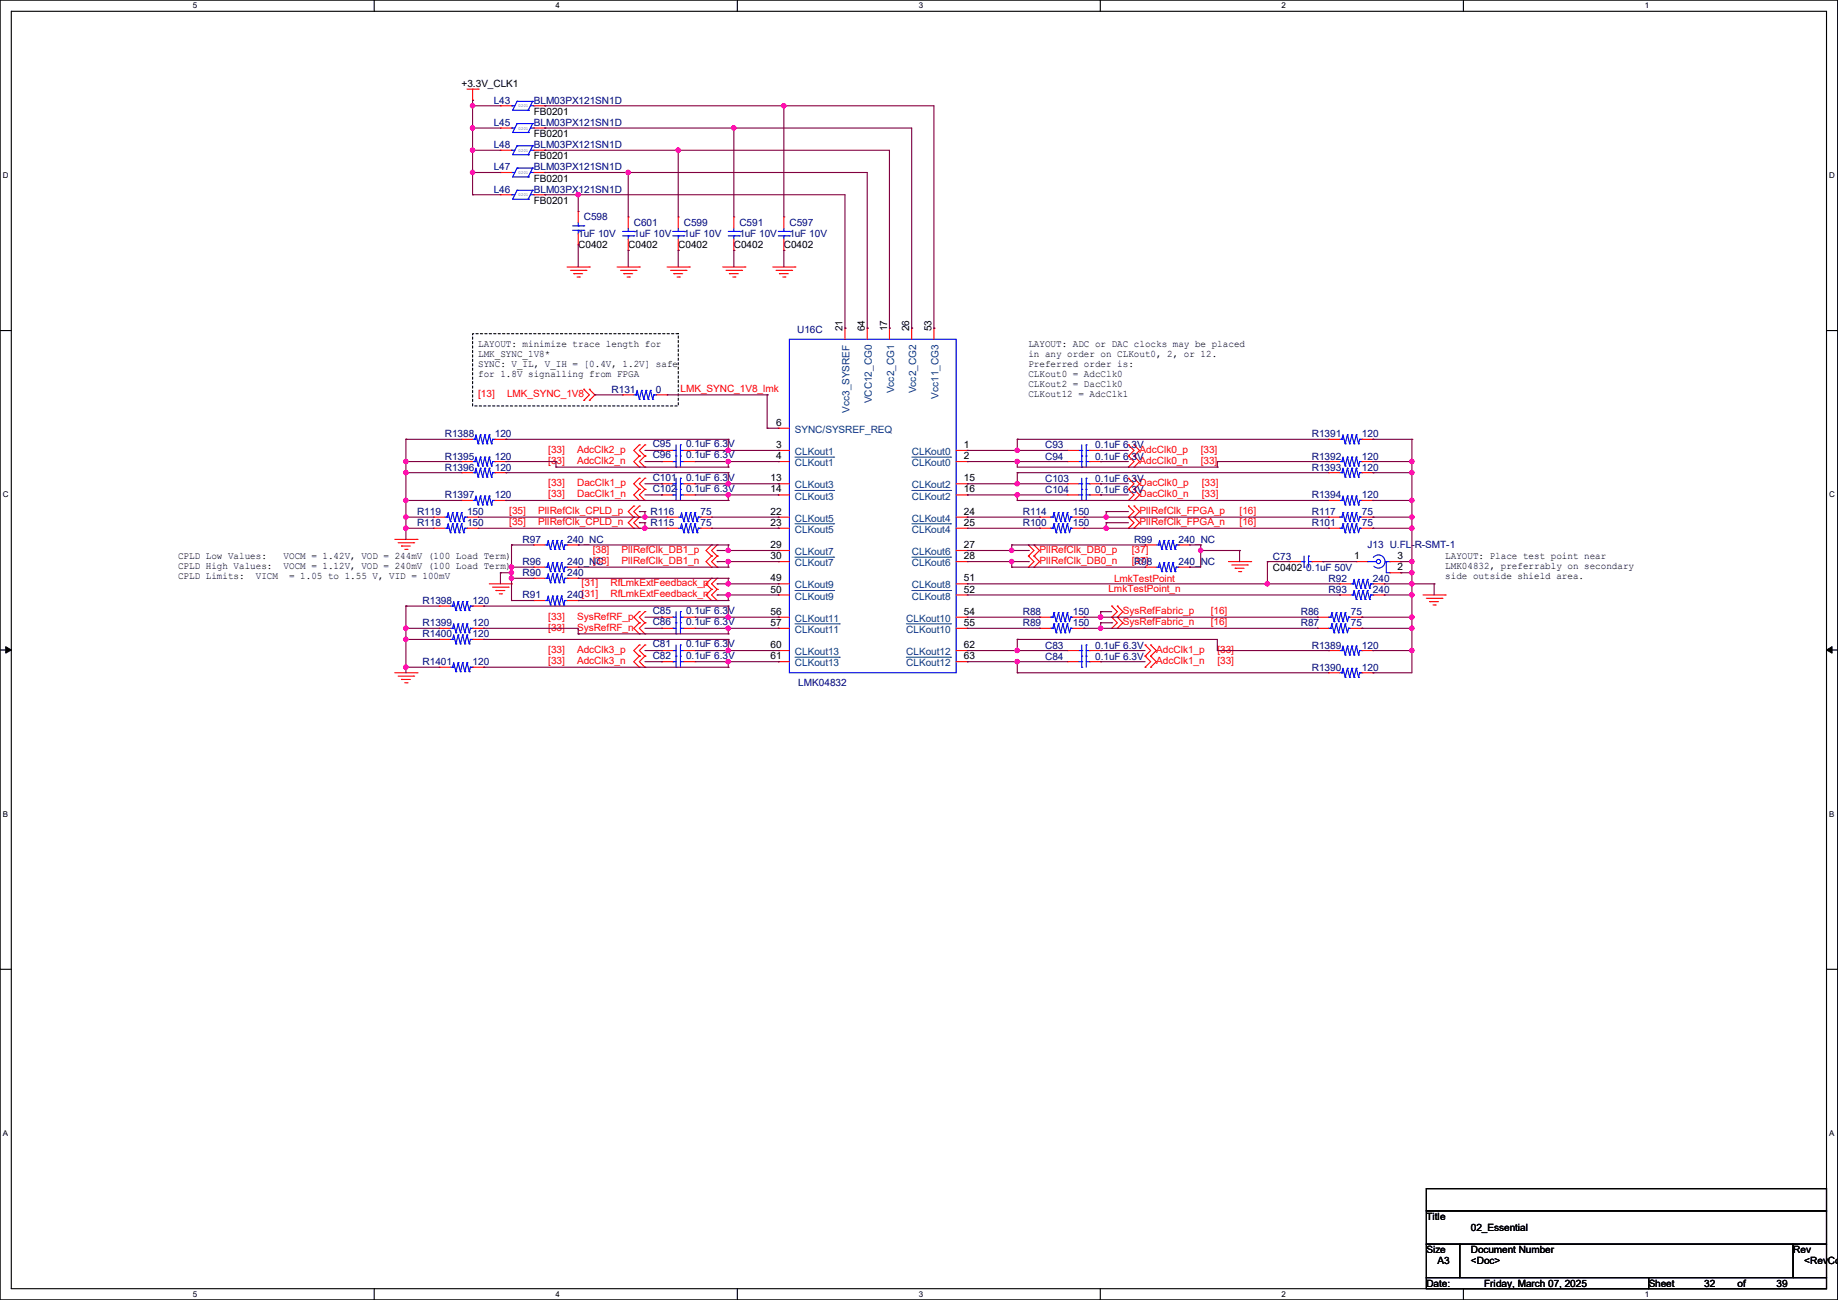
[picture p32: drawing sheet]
<svg xmlns="http://www.w3.org/2000/svg" width="420mm" height="297mm" viewBox="0 0 420 297" stroke-linecap="round" stroke-linejoin="round" font-family="sans-serif">
<defs><g id="words">
<g font-size="2.3">
<text x="105.5" y="19.9">+3.3V_CLK1</text>
<text x="122" y="26.2">FB0201</text>
<text x="122" y="31.3">FB0201</text>
<text x="122" y="36.4">FB0201</text>
<text x="122" y="41.5">FB0201</text>
<text x="122" y="46.6">FB0201</text>
<text x="132.1" y="56.7">C0402</text>
<text x="143.6" y="56.7">C0402</text>
<text x="155" y="56.7">C0402</text>
<text x="167.7" y="56.7">C0402</text>
<text x="179.1" y="56.7">C0402</text>
<text x="192.5" y="75.7" transform="rotate(-90 192.5 75.7)">21</text>
<text x="197.6" y="75.7" transform="rotate(-90 197.6 75.7)">64</text>
<text x="202.7" y="75.7" transform="rotate(-90 202.7 75.7)">17</text>
<text x="207.8" y="75.7" transform="rotate(-90 207.8 75.7)">26</text>
<text x="212.9" y="75.7" transform="rotate(-90 212.9 75.7)">53</text>
<text x="109.3" y="79.4">LAYOUT: minimize trace length for</text>
<text x="109.3" y="81.7">LMK_SYNC_1V8*</text>
<text x="109.3" y="83.9">SYNC: V_IL, V_IH = [0.4V, 1.2V] safe</text>
<text x="235" y="79.4">LAYOUT: ADC or DAC clocks may be placed</text>
<text x="235" y="81.7">in any order on CLKout0, 2, or 12.</text>
<text x="235" y="83.9">Preferred order is:</text>
<text x="109.3" y="86.2">for 1.8V signalling from FPGA</text>
<text x="235" y="86.2">CLKout0 = AdcClk0</text>
<text x="235" y="88.5">CLKout2 = DacClk0</text>
<text x="235" y="90.8">CLKout12 = AdcClk1</text>
<text x="177.3" y="97.3">6</text>
<text x="177.3" y="102.4">3</text>
<text x="177.3" y="104.9">4</text>
<text x="220.3" y="102.4">1</text>
<text x="220.3" y="104.9">2</text>
<text x="176.1" y="110">13</text>
<text x="176.1" y="112.5">14</text>
<text x="220.3" y="112.5">16</text>
<text x="220.3" y="110">15</text>
<text x="176.1" y="117.6">22</text>
<text x="220.3" y="117.6">24</text>
<text x="176.1" y="120.1">23</text>
<text x="176.1" y="125.2">29</text>
<text x="220.3" y="120.1">25</text>
<text x="220.3" y="125.2">27</text>
<text x="40.7" y="127.6">CPLD Low Values:</text>
<text x="40.7" y="129.9">CPLD High Values:</text>
<text x="64.8" y="127.6">VOCM = 1.42V, VOD = 244mV (100 Load Term)</text>
<text x="64.8" y="129.9">VOCM = 1.12V, VOD = 240mV (100 Load Term)</text>
<text x="176.1" y="127.8">30</text>
<text x="220.3" y="127.8">28</text>
<text x="290.9" y="130.4">C0402</text>
<text x="309.4" y="127.8">1</text>
<text x="319.3" y="130.3">2</text>
<text x="319.3" y="127.8">3</text>
<text x="330.2" y="127.6">LAYOUT: Place test point near</text>
<text x="330.2" y="129.9">LMK04832, preferrably on secondary</text>
<text x="40.7" y="132.2">CPLD Limits:</text>
<text x="58.5" y="132.2">VICM</text>
<text x="66.1" y="132.2">= 1.05 to 1.55 V, VID = 100mV</text>
<text x="176.1" y="135.4">50</text>
<text x="176.1" y="132.8">49</text>
<text x="220.3" y="135.4">52</text>
<text x="220.3" y="132.8">51</text>
<text x="330.2" y="132.2">side outside shield area.</text>
<text x="176.1" y="143">57</text>
<text x="176.1" y="140.5">56</text>
<text x="220.3" y="143">55</text>
<text x="220.3" y="140.5">54</text>
<text x="176.1" y="148.1">60</text>
<text x="220.3" y="148.1">62</text>
<text x="176.1" y="150.6">61</text>
<text x="220.3" y="150.6">63</text>
<text x="325.9" y="278.7">Title</text>
<text x="336.1" y="281.3">02_Essential</text>
<text x="325.9" y="286.3">Size</text>
<text x="336.1" y="286.3">Document Number</text>
<text x="409.8" y="286.3">Rev</text>
<text x="325.9" y="294">Date:</text>
<text x="328.5" y="288.9">A3</text>
<text x="336.1" y="288.9">&lt;Doc&gt;</text>
<text x="339.1" y="294">Friday, March 07, 2025</text>
<text x="376.7" y="294">Sheet</text>
<text x="389.4" y="294">32</text>
<text x="397" y="294">of</text>
<text x="405.9" y="294">39</text>
<text x="412.3" y="288.9">&lt;RevCod</text>
</g>
<g font-size="2.3" fill="#000080">
<text x="112.8" y="23.7">L43</text>
<text x="122" y="23.7">BLM03PX121SN1D</text>
<text x="112.8" y="28.8">L45</text>
<text x="122" y="28.8">BLM03PX121SN1D</text>
<text x="112.8" y="33.9">L48</text>
<text x="122" y="33.9">BLM03PX121SN1D</text>
<text x="112.8" y="38.9">L47</text>
<text x="122" y="38.9">BLM03PX121SN1D</text>
<text x="112.8" y="44">L46</text>
<text x="122" y="44">BLM03PX121SN1D</text>
<text x="133.4" y="50.4">C598</text>
<text x="144.8" y="51.6">C601</text>
<text x="156.3" y="51.6">C599</text>
<text x="169" y="51.6">C591</text>
<text x="180.4" y="51.6">C597</text>
<text x="132.1" y="54.2">1uF 10V</text>
<text x="144.8" y="54.2">1uF 10V</text>
<text x="156.3" y="54.2">1uF 10V</text>
<text x="169" y="54.2">1uF 10V</text>
<text x="180.4" y="54.2">1uF 10V</text>
<text x="182.2" y="76">U16C</text>
<text x="139.7" y="89.7">R131</text>
<text x="149.9" y="89.7">0</text>
<text x="101.6" y="99.9">R1388</text>
<text x="113.1" y="99.9">120</text>
<text x="299.8" y="99.9">R1391</text>
<text x="311.2" y="99.9">120</text>
<text x="101.6" y="107.5">R1396</text>
<text x="101.6" y="105">R1395</text>
<text x="113.1" y="107.5">120</text>
<text x="113.1" y="105">120</text>
<text x="149.1" y="104.7">C96</text>
<text x="149.1" y="102.2">C95</text>
<text x="156.8" y="104.7">0.1uF 6.3V</text>
<text x="156.8" y="102.2">0.1uF 6.3V</text>
<text x="238.8" y="102.4">C93</text>
<text x="238.8" y="105">C94</text>
<text x="250.2" y="102.4">0.1uF 6.3V</text>
<text x="250.2" y="105">0.1uF 6.3V</text>
<text x="299.8" y="107.5">R1393</text>
<text x="299.8" y="105">R1392</text>
<text x="311.2" y="107.5">120</text>
<text x="311.2" y="105">120</text>
<text x="101.6" y="113.9">R1397</text>
<text x="113.1" y="113.9">120</text>
<text x="149.1" y="109.8">C101</text>
<text x="149.1" y="112.4">C102</text>
<text x="156.8" y="109.8">0.1uF 6.3V</text>
<text x="156.8" y="112.4">0.1uF 6.3V</text>
<text x="238.8" y="110.1">C103</text>
<text x="238.8" y="112.6">C104</text>
<text x="250.2" y="110.1">0.1uF 6.3V</text>
<text x="250.2" y="112.6">0.1uF 6.3V</text>
<text x="299.8" y="113.9">R1394</text>
<text x="311.2" y="113.9">120</text>
<text x="95.3" y="117.7">R119</text>
<text x="106.7" y="117.7">150</text>
<text x="148.6" y="117.7">R116</text>
<text x="160.1" y="117.7">75</text>
<text x="233.7" y="117.7">R114</text>
<text x="245.2" y="117.7">150</text>
<text x="299.8" y="117.7">R117</text>
<text x="311.2" y="117.7">75</text>
<text x="95.3" y="120.2">R118</text>
<text x="106.7" y="120.2">150</text>
<text x="119.4" y="124">R97</text>
<text x="129.6" y="124">240_NC</text>
<text x="148.6" y="120.2">R115</text>
<text x="160.1" y="120.2">75</text>
<text x="233.7" y="120.2">R100</text>
<text x="245.2" y="120.2">150</text>
<text x="259.1" y="124">R99</text>
<text x="269.3" y="124">240_NC</text>
<text x="299.8" y="120.2">R101</text>
<text x="311.2" y="120.2">75</text>
<text x="312.5" y="125.3">J13 U.FL-R-SMT-1</text>
<text x="119.4" y="131.7">R90</text>
<text x="119.4" y="129.1">R96</text>
<text x="129.6" y="131.7">240</text>
<text x="129.6" y="129.1">240_NC</text>
<text x="259.1" y="129.1">R98</text>
<text x="269.3" y="129.1">240_NC</text>
<text x="290.9" y="127.8">C73</text>
<text x="298.5" y="130.4">0.1uF 50V</text>
<text x="119.4" y="136.7">R91</text>
<text x="129.6" y="136.7">240[31]</text>
<text x="303.6" y="135.5">R93</text>
<text x="303.6" y="132.9">R92</text>
<text x="313.7" y="135.5">240</text>
<text x="313.7" y="132.9">240</text>
<text x="96.6" y="143.1">R1399</text>
<text x="96.6" y="138">R1398</text>
<text x="108" y="143.1">120</text>
<text x="108" y="138">120</text>
<text x="149.1" y="142.8">C86</text>
<text x="149.1" y="140.3">C85</text>
<text x="156.8" y="142.8">0.1uF 6.3V</text>
<text x="156.8" y="140.3">0.1uF 6.3V</text>
<text x="233.7" y="143.1">R89</text>
<text x="233.7" y="140.5">R88</text>
<text x="245.2" y="143.1">150</text>
<text x="245.2" y="140.5">150</text>
<text x="297.2" y="140.5">R86</text>
<text x="297.2" y="143.1">R87</text>
<text x="308.7" y="140.5">75</text>
<text x="308.7" y="143.1">75</text>
<text x="96.6" y="145.6">R1400</text>
<text x="108" y="145.6">120</text>
<text x="149.1" y="147.9">C81</text>
<text x="156.8" y="147.9">0.1uF 6.3V</text>
<text x="238.8" y="148.2">C83</text>
<text x="250.2" y="148.2">0.1uF 6.3V</text>
<text x="299.8" y="148.2">R1389</text>
<text x="311.2" y="148.2">120</text>
<text x="96.6" y="152">R1401</text>
<text x="108" y="152">120</text>
<text x="149.1" y="150.5">C82</text>
<text x="156.8" y="150.5">0.1uF 6.3V</text>
<text x="238.8" y="150.7">C84</text>
<text x="250.2" y="150.7">0.1uF 6.3V</text>
<text x="299.8" y="153.2">R1390</text>
<text x="311.2" y="153.2">120</text>
<text x="182.4" y="156.8">LMK04832</text>
</g>
<g font-size="2.3" fill="#f00">
<text x="155.5" y="89.5">LMK_SYNC_1V8_lmk</text>
<text x="109.3" y="90.8">[13]</text>
<text x="115.9" y="90.8">LMK_SYNC_1V8</text>
<text x="125.3" y="103.5">[33]</text>
<text x="125.3" y="106">[33]</text>
<text x="131.9" y="103.5">AdcClk2_p</text>
<text x="131.9" y="106">AdcClk2_n</text>
<text x="260.4" y="106">AdcClk0_n</text>
<text x="260.4" y="103.5">AdcClk0_p</text>
<text x="274.4" y="106">[33]</text>
<text x="274.4" y="103.5">[33]</text>
<text x="125.3" y="111.1">[33]</text>
<text x="125.3" y="113.6">[33]</text>
<text x="131.9" y="111.1">DacClk1_p</text>
<text x="131.9" y="113.6">DacClk1_n</text>
<text x="260.4" y="113.6">DacClk0_n</text>
<text x="260.4" y="111.1">DacClk0_p</text>
<text x="274.6" y="113.6">[33]</text>
<text x="274.6" y="111.1">[33]</text>
<text x="116.4" y="117.4">[35]</text>
<text x="116.4" y="120">[35]</text>
<text x="123" y="117.4">PllRefClk_CPLD_p</text>
<text x="123" y="120">PllRefClk_CPLD_n</text>
<text x="260.4" y="117.4">PllRefClk_FPGA_p</text>
<text x="260.4" y="120">PllRefClk_FPGA_n</text>
<text x="283.3" y="117.4">[16]</text>
<text x="283.3" y="120">[16]</text>
<text x="135.4" y="126.3">[38]</text>
<text x="135.4" y="128.9">[38]</text>
<text x="142" y="126.3">PllRefClk_DB1_p</text>
<text x="142" y="128.9">PllRefClk_DB1_n</text>
<text x="237.5" y="128.9">PllRefClk_DB0_n</text>
<text x="237.5" y="126.3">PllRefClk_DB0_p</text>
<text x="258.6" y="128.9">[37]</text>
<text x="258.6" y="126.3">[37]</text>
<text x="132.9" y="133.9">[31]</text>
<text x="139.5" y="133.9">RfLmkExtFeedback_p</text>
<text x="139.5" y="136.5">RfLmkExtFeedback_n</text>
<text x="253.3" y="135.2">LmkTestPoint_n</text>
<text x="254.6" y="132.9">LmkTestPoint</text>
<text x="125.3" y="141.6">[33]</text>
<text x="131.9" y="141.6">SysRefRF_p</text>
<text x="256.6" y="140.3">SysRefFabric_p</text>
<text x="256.6" y="142.8">SysRefFabric_n</text>
<text x="276.7" y="140.3">[16]</text>
<text x="276.7" y="142.8">[16]</text>
<text x="125.3" y="144.1">[33]</text>
<text x="125.3" y="149.2">[33]</text>
<text x="131.9" y="144.1">SysRefRF_n</text>
<text x="131.9" y="149.2">AdcClk3_p</text>
<text x="264.2" y="149.2">AdcClk1_p</text>
<text x="278.2" y="149.2">[33]</text>
<text x="125.3" y="151.7">[33]</text>
<text x="131.9" y="151.7">AdcClk3_n</text>
<text x="264.2" y="151.7">AdcClk1_n</text>
<text x="278.2" y="151.7">[33]</text>
</g>
<g font-size="2.3" fill="#004080">
<text x="204.3" y="89.8" transform="rotate(-90 204.3 89.8)">Vcc2_CG1</text>
<text x="209.4" y="89.8" transform="rotate(-90 209.4 89.8)">Vcc2_CG2</text>
<text x="194.1" y="94.3" transform="rotate(-90 194.1 94.3)">Vcc3_SYSREF</text>
<text x="199.2" y="92.1" transform="rotate(-90 199.2 92.1)">VCC12_CG0</text>
<text x="214.5" y="91.1" transform="rotate(-90 214.5 91.1)">Vcc11_CG3</text>
<text x="181.7" y="98.9">SYNC/SYSREF_REQ</text>
<text x="181.7" y="104">CLKout1</text>
<text x="181.7" y="106.5">CLKout1</text>
<text x="208.4" y="104">CLKout0</text>
<text x="208.4" y="106.5">CLKout0</text>
<text x="181.7" y="111.6">CLKout3</text>
<text x="208.4" y="111.6">CLKout2</text>
<text x="181.7" y="114.1">CLKout3</text>
<text x="181.7" y="119.2">CLKout5</text>
<text x="208.4" y="114.1">CLKout2</text>
<text x="208.4" y="119.2">CLKout4</text>
<text x="181.7" y="121.7">CLKout5</text>
<text x="208.4" y="121.7">CLKout4</text>
<text x="181.7" y="129.4">CLKout7</text>
<text x="181.7" y="126.8">CLKout7</text>
<text x="208.4" y="129.4">CLKout6</text>
<text x="208.4" y="126.8">CLKout6</text>
<text x="181.7" y="137">CLKout9</text>
<text x="181.7" y="134.5">CLKout9</text>
<text x="208.4" y="137">CLKout8</text>
<text x="208.4" y="134.5">CLKout8</text>
<text x="181.7" y="142.1">CLKout11</text>
<text x="207.1" y="142.1">CLKout10</text>
<text x="181.7" y="144.6">CLKout11</text>
<text x="181.7" y="149.7">CLKout13</text>
<text x="207.1" y="144.6">CLKout10</text>
<text x="207.1" y="149.7">CLKout12</text>
<text x="181.7" y="152.2">CLKout13</text>
<text x="207.1" y="152.2">CLKout12</text>
</g>
<g font-size="1.8">
<text x="44" y="1.9">5</text>
<text x="127" y="1.9">4</text>
<text x="209.9" y="1.9">3</text>
<text x="292.9" y="1.9">2</text>
<text x="375.8" y="1.9">1</text>
<text x=".7" y="40.6">D</text>
<text x="418" y="40.6">D</text>
<text x=".7" y="113.6">C</text>
<text x="418" y="113.6">C</text>
<text x=".7" y="186.6">B</text>
<text x="418" y="186.6">B</text>
<text x=".7" y="259.5">A</text>
<text x="418" y="259.5">A</text>
<text x="44" y="296.3">5</text>
<text x="127" y="296.3">4</text>
<text x="209.9" y="296.3">3</text>
<text x="292.9" y="296.3">2</text>
<text x="375.8" y="296.3">1</text>
</g>
<g font-size="1" fill="#00f">
<text x="118.4" y="29.6">0201</text>
<text x="118.4" y="24.5">0201</text>
<text x="118.4" y="34.7">0201</text>
<text x="118.4" y="39.8">0201</text>
<text x="118.4" y="44.8">0201</text>
</g>
</g></defs>
<path d="M0 0h419.9v297h-419.9zM2.6 2.6h414.8v291.8h-414.8z" fill="none" stroke="#000" stroke-width=".25"/>
<g fill="#fff">
<path d="M44 .3h1v2h-1z"/>
<path d="M44 294.7h1v2h-1z"/>
</g>
<path d="M85.5 0v2.6M85.5 294.4v2.6" fill="none" stroke="#000" stroke-width=".25"/>
<g fill="#fff">
<path d="M127 .3h.9v2h-.9z"/>
<path d="M127 294.7h.9v2h-.9z"/>
</g>
<path d="M168.5 0v2.6M168.5 294.4v2.6" fill="none" stroke="#000" stroke-width=".25"/>
<g fill="#fff">
<path d="M209.9 .3h1v2h-1z"/>
<path d="M209.9 294.7h1v2h-1z"/>
</g>
<path d="M251.4 0v2.6M251.4 294.4v2.6" fill="none" stroke="#000" stroke-width=".25"/>
<g fill="#fff">
<path d="M292.9 .3h.9v2h-.9z"/>
<path d="M292.9 294.7h.9v2h-.9z"/>
</g>
<path d="M334.4 0v2.6M334.4 294.4v2.6" fill="none" stroke="#000" stroke-width=".25"/>
<g fill="#fff">
<path d="M375.8 .3h1v2h-1z"/>
<path d="M375.8 294.7h1v2h-1z"/>
<path d="M.7 39h1.2v2h-1.2z"/>
<path d="M418 39h1.3v2h-1.3z"/>
<path d="M.7 112h1.2v2h-1.2z"/>
<path d="M418 112h1.3v2h-1.3z"/>
</g>
<path d="M0 75.5h2.6M417.4 75.5h2.5" fill="none" stroke="#000" stroke-width=".25"/>
<g fill="#fff">
<path d="M.7 185h1.2v1.9h-1.2z"/>
<path d="M418 185h1.2v1.9h-1.2z"/>
</g>
<path d="M0 148.5h2.6M417.4 148.5h2.5" fill="none" stroke="#000" stroke-width=".25"/>
<path d="M1.3 147.7l1.3 .8-1.3 .7zM417.4 148.5l1.2-.8v1.5z" fill="#000" stroke="#000" stroke-width=".23"/>
<g fill="#fff">
<path d="M.7 257.9h1.2v2h-1.2z"/>
<path d="M418 257.9h1.2v2h-1.2z"/>
</g>
<path d="M0 221.4h2.6M417.4 221.4h2.5M325.9 271.6h91.5v5h-91.5zM325.9 276.6h91.5v7.7h-91.5zM325.9 284.3h7.6v7.6h-7.6zM325.9 291.9h50.8v2.5h-50.8zM333.5 284.3h76.2v7.6h-76.2zM376.7 291.9h40.7v2.5h-40.7zM409.7 284.3h7.7v7.6h-7.7z" fill="none" stroke="#000" stroke-width=".25"/>
<path d="M108 76.2h47v16.6h-47z" fill="none" stroke="#000" stroke-width=".25" stroke-dasharray=".5 .5"/>
<g fill="none" stroke="#f00" stroke-width=".25">
<path d="M106.7 20.4h2.6M108 22.9h.1M108 20.4v2.5M109.3 20.4h.1M114.3 29.3h.1M114.3 34.3h.1M114.3 24.2h.1M114.3 39.4h.1M114.3 29.3h2.6M114.3 34.3h2.6M114.3 24.2h2.6M114.3 39.4h2.6"/>
<path d="M122 29.3h2.5M122 34.3h2.5M122 24.2h2.5M122 39.4h2.5M124.5 29.3h.1M124.5 34.3h.1M124.5 24.2h.1M124.5 39.4h.1M114.3 44.5h.1M114.3 44.5h2.6M122 44.5h2.5M124.5 44.5h.1"/>
<path d="M132.1 48.3h.1M132.1 55.9h.1M132.1 48.3v2.5M132.1 53.4v2.5M143.6 49.6h.1M143.6 57.2h.1M143.6 49.6v2.5M143.6 54.7v2.5M155 49.6h.1M155 57.2h.1M155 49.6v2.5M155 54.7v2.5"/>
<path d="M167.7 49.6h.1M167.7 57.2h.1M167.7 49.6v2.5M167.7 54.7v2.5M179.1 49.6h.1M179.1 57.2h.1M179.1 49.6v2.5M179.1 54.7v2.5M129.6 61h5.1M130.3 61.8h3.6M131.1 62.5h.1M131.1 62.5h2"/>
<path d="M131.9 63.3h.5M132.4 63.3h.1M133.9 61.8h.1M134.7 61h.1M141 61h5.1M141.8 61.8h3.5M142.5 62.5h.1M142.5 62.5h2.1M143.3 63.3h.5M143.8 63.3h.1M145.3 61.8h.1M146.1 61h.1"/>
<path d="M152.4 61h5.1M153.2 61.8h3.6M154 62.5h.1M154 62.5h2M154.7 63.3h.5M155.2 63.3h.1M156.8 61.8h.1M157.5 61h.1M165.1 61h5.1M165.9 61.8h3.6M166.7 62.5h.1M166.7 62.5h2"/>
<path d="M167.4 63.3h.5M167.9 63.3h.1M169.5 61.8h.1M170.2 61h.1M176.6 61h5.1M177.3 61.8h3.6M178.1 62.5h.1M178.1 62.5h2M178.9 63.3h.5M179.4 63.3h.1M180.9 61.8h.1M181.7 61h.1"/>
<path d="M193.1 75h.1M193.1 75v2.5M198.2 75h.1M198.2 75v2.5M203.2 75h.1M203.2 75v2.5M208.3 75h.1M208.3 75v2.5M213.4 75h.1M213.4 75v2.5M133.4 88.9h.1M133.4 91.5h.1"/>
<path d="M133.4 88.9l1.3 1.3-1.3 1.3M134.7 91.5h.1M134.7 88.9h.1M134.7 88.9l1.2 1.3-1.2 1.3M142.3 90.2h.1M142.3 90.2h2.5M149.9 90.2h2.5M152.4 90.2h.1M177.8 97.8h.1M177.8 97.8h2.6M99.1 118.2h.1M99.1 118.2h2.5"/>
<path d="M105.5 114.3h.1M105.5 108h.1M105.5 105.5h.1M105.5 100.4h.1M105.5 105.5h2.5M105.5 114.3h2.5M105.5 108h2.5M105.5 100.4h2.5M106.7 118.2h2.6M109.3 118.2h.1M113.1 105.5h2.5M113.1 114.3h2.5"/>
<path d="M113.1 108h2.5M113.1 100.4h2.5M115.6 114.3h.1M115.6 108h.1M115.6 105.5h.1M115.6 100.4h.1M144.8 115.6h.1M144.8 118.2h.1M144.8 115.6l-1.2 1.3 1.2 1.3M144.8 118.2l-1.2 1.2 1.2 1.3M146.1 101.6h.1M146.1 104.2h.1"/>
<path d="M146.1 106.7h.1M146.1 109.3h.1M146.1 111.8h.1M146.1 114.3h.1M146.1 115.6h.1M146.1 118.2h.1M146.1 101.6l-1.3 1.3 1.3 1.3M146.1 104.2l-1.3 1.3 1.3 1.2M146.1 109.3l-1.3 1.2 1.3 1.3M146.1 111.8l-1.3 1.3 1.3 1.2M146.1 115.6l-1.3 1.3 1.3 1.3M146.1 118.2l-1.3 1.2 1.3 1.3"/>
<path d="M147.4 101.6h.1M147.4 104.2h.1M147.4 106.7h.1M147.4 109.3h.1M147.4 111.8h.1M147.4 114.3h.1M147.4 101.6l-1.3 1.3 1.3 1.3M147.4 104.2l-1.3 1.3 1.3 1.2M147.4 109.3l-1.3 1.2 1.3 1.3M147.4 111.8l-1.3 1.3 1.3 1.2M151.2 105.5h.1M151.2 110.5h.1"/>
<path d="M151.2 113.1h.1M151.2 102.9h.1M151.2 105.5h2.5M151.2 110.5h2.5M151.2 113.1h2.5M151.2 102.9h2.5M152.4 118.2h.1M152.4 118.2h2.6M156.3 105.5h2.5M156.3 110.5h2.5M156.3 113.1h2.5M156.3 102.9h2.5"/>
<path d="M158.8 105.5h.1M158.8 110.5h.1M158.8 113.1h.1M158.8 102.9h.1M160.1 118.2h2.5M162.6 118.2h.1M177.8 102.9h.1M177.8 105.5h.1M177.8 110.5h.1M177.8 113.1h.1M177.8 118.2h.1M177.8 105.5h2.6"/>
<path d="M177.8 110.5h2.6M177.8 118.2h2.6M177.8 113.1h2.6M177.8 102.9h2.6M218.5 105.5h2.5M218.5 110.5h2.5M218.5 118.2h2.5M218.5 113.1h2.5M218.5 102.9h2.5M221 102.9h.1M221 105.5h.1M221 113.1h.1"/>
<path d="M221 110.5h.1M221 118.2h.1M237.5 118.2h.1M237.5 118.2h2.6M243.9 110.5h.1M243.9 113.1h.1M243.9 102.9h.1M243.9 105.5h.1M243.9 105.5h2.5M243.9 110.5h2.5M243.9 113.1h2.5M243.9 102.9h2.5"/>
<path d="M245.2 118.2h2.5M247.7 118.2h.1M249 105.5h2.5M249 110.5h2.5M249 113.1h2.5M249 102.9h2.5M251.5 110.5h.1M251.5 113.1h.1M251.5 102.9h.1M251.5 105.5h.1M257.9 114.3h.1M257.9 111.8h.1"/>
<path d="M257.9 109.3h.1M257.9 106.7h.1M257.9 104.2h.1M257.9 101.6h.1M257.9 118.2h.1M257.9 115.6h.1M257.9 111.8l1.2 1.3-1.2 1.2M257.9 109.3l1.2 1.2-1.2 1.3M257.9 104.2l1.2 1.3-1.2 1.2M257.9 101.6l1.2 1.3-1.2 1.3M257.9 115.6l1.2 1.3-1.2 1.3M257.9 118.2l1.2 1.2-1.2 1.3"/>
<path d="M259.1 114.3h.1M259.1 111.8h.1M259.1 109.3h.1M259.1 106.7h.1M259.1 104.2h.1M259.1 101.6h.1M259.1 118.2h.1M259.1 115.6h.1M259.1 111.8l1.3 1.3-1.3 1.2M259.1 109.3l1.3 1.2-1.3 1.3M259.1 104.2l1.3 1.3-1.3 1.2M259.1 101.6l1.3 1.3-1.3 1.3"/>
<path d="M259.1 115.6l1.3 1.3-1.3 1.3M259.1 118.2l1.3 1.2-1.3 1.3M303.6 114.3h.1M303.6 118.2h.1M303.6 108h.1M303.6 105.5h.1M303.6 100.4h.1M303.6 105.5h2.5M303.6 114.3h2.5M303.6 118.2h2.5M303.6 108h2.5M303.6 100.4h2.5"/>
<path d="M311.2 105.5h2.5M311.2 114.3h2.5M311.2 118.2h2.5M311.2 108h2.5M311.2 100.4h2.5M313.7 114.3h.1M313.7 118.2h.1M313.7 108h.1M313.7 105.5h.1M313.7 100.4h.1M90.2 123.2h5.1M91 124h3.5"/>
<path d="M91.7 124.8h.1M91.7 124.8h2.1M92.5 125.5h.5M93 125.5h.1M94.5 124h.1M95.3 123.2h.1M99.1 120.7h.1M99.1 120.7h2.5M100.4 138.5h.1M100.4 138.5h2.5M106.7 120.7h2.6M108 138.5h2.5"/>
<path d="M109.3 120.7h.1M110.5 138.5h.1M111.8 133.4h5.1M112.6 134.2h3.5M113.3 134.9h.1M113.3 134.9h2.1M114.1 135.7h.5M114.6 135.7h.1M116.1 134.2h.1M116.9 133.4h.1M122 137.2h.1M122 132.1h.1"/>
<path d="M122 124.5h.1M122 129.6h.1M122 137.2h2.5M122 132.1h2.5M122 124.5h2.5M122 129.6h2.5M129.6 137.2h2.5M129.6 132.1h2.5M129.6 124.5h2.5M129.6 129.6h2.5M132.1 137.2h.1M132.1 132.1h.1"/>
<path d="M132.1 124.5h.1M132.1 129.6h.1M144.8 120.7h.1M146.1 120.7h.1M146.1 139.7h.1M146.1 139.7l-1.3 1.3 1.3 1.3M147.4 139.7h.1M147.4 139.7l-1.3 1.3 1.3 1.3M152.4 120.7h.1M152.4 120.7h2.6M160.1 120.7h2.5M162.6 124.5h.1"/>
<path d="M162.6 127h.1M162.6 129.6h.1M162.6 132.1h.1M162.6 134.7h.1M162.6 137.2h.1M162.6 120.7h.1M162.6 127l-1.3 1.3 1.3 1.3M162.6 132.1l-1.3 1.3 1.3 1.3M162.6 124.5l-1.3 1.3 1.3 1.2M162.6 134.7l-1.3 1.2 1.3 1.3M163.9 124.5h.1M163.9 127h.1"/>
<path d="M163.9 129.6h.1M163.9 132.1h.1M163.9 134.7h.1M163.9 137.2h.1M163.9 124.5l-1.3 1.3 1.3 1.2M163.9 127l-1.3 1.3 1.3 1.3M163.9 132.1l-1.3 1.3 1.3 1.3M163.9 134.7l-1.3 1.2 1.3 1.3M177.8 120.7h.1M177.8 128.3h.1M177.8 135.9h.1M177.8 133.4h.1"/>
<path d="M177.8 125.8h.1M177.8 133.4h2.6M177.8 128.3h2.6M177.8 135.9h2.6M177.8 120.7h2.6M177.8 125.8h2.6M218.5 133.4h2.5M218.5 128.3h2.5M218.5 135.9h2.5M218.5 120.7h2.5M218.5 125.8h2.5M221 120.7h.1"/>
<path d="M221 128.3h.1M221 135.9h.1M221 133.4h.1M221 125.8h.1M235 129.6h.1M235 127h.1M235 124.5h.1M235 127l1.3 1.3-1.3 1.3M235 124.5l1.3 1.3-1.3 1.2M236.3 129.6h.1M236.3 127h.1M236.3 124.5h.1"/>
<path d="M236.3 127l1.2 1.3-1.2 1.3M236.3 124.5l1.2 1.3-1.2 1.2M237.5 120.7h.1M237.5 120.7h2.6M245.2 120.7h2.5M247.7 120.7h.1M254 138.5h.1M254 138.5l1.3 1.2-1.3 1.3M255.3 138.5h.1M255.3 138.5l1.3 1.2-1.3 1.3M257.9 120.7h.1M259.1 120.7h.1"/>
<path d="M261.7 129.6h.1M261.7 124.5h.1M261.7 124.5h2.5M261.7 129.6h2.5M269.3 124.5h2.5M269.3 129.6h2.5M271.8 129.6h.1M271.8 124.5h.1M280.7 128.3h5.1M281.5 129.1h3.5M282.2 129.8h.1M282.2 129.8h2.1"/>
<path d="M283 130.6h.5M283.5 130.6h.1M285 129.1h.1M285.8 128.3h.1M294.7 128.3h.1M294.7 128.3h2.5M299.8 128.3h2.5M302.3 128.3h.1M303.6 120.7h.1M303.6 120.7h2.5M306.1 135.9h.1M306.1 133.4h.1"/>
<path d="M306.1 133.4h2.6M306.1 135.9h2.6M309.9 128.3h.1M309.9 128.3h2.6M311.2 120.7h2.5M313.7 120.7h.1M313.7 133.4h2.6M313.7 135.9h2.6M316.3 135.9h.1M316.3 133.4h.1M317.5 128.3h2.6M317.5 130.9h2.6"/>
<path d="M320.1 130.9h.1M320.1 128.3h.1M325.2 135.9h5M325.9 136.7h3.6M326.7 137.5h.1M326.7 137.5h2M327.4 138.2h.6M328 138.2h.1M329.5 136.7h.1M330.2 135.9h.1M90.2 153.7h5.1M91 154.5h3.5"/>
<path d="M91.7 155.2h.1M91.7 155.2h2.1M92.5 156h.5M93 156h.1M94.5 154.5h.1M95.3 153.7h.1M100.4 143.6h.1M100.4 152.4h.1M100.4 146.1h.1M100.4 143.6h2.5M100.4 152.4h2.5M100.4 146.1h2.5"/>
<path d="M108 143.6h2.5M108 152.4h2.5M108 146.1h2.5M110.5 143.6h.1M110.5 152.4h.1M110.5 146.1h.1M146.1 142.3h.1M146.1 144.8h.1M146.1 147.4h.1M146.1 149.9h.1M146.1 152.4h.1M146.1 142.3l-1.3 1.3 1.3 1.2"/>
<path d="M146.1 149.9l-1.3 1.3 1.3 1.2M146.1 147.4l-1.3 1.2 1.3 1.3M147.4 142.3h.1M147.4 144.8h.1M147.4 147.4h.1M147.4 149.9h.1M147.4 152.4h.1M147.4 142.3l-1.3 1.3 1.3 1.2M147.4 147.4l-1.3 1.2 1.3 1.3M147.4 149.9l-1.3 1.3 1.3 1.2M151.2 148.6h.1M151.2 143.6h.1"/>
<path d="M151.2 141h.1M151.2 151.2h.1M151.2 143.6h2.5M151.2 148.6h2.5M151.2 151.2h2.5M151.2 141h2.5M156.3 143.6h2.5M156.3 148.6h2.5M156.3 151.2h2.5M156.3 141h2.5M158.8 148.6h.1M158.8 143.6h.1"/>
<path d="M158.8 141h.1M158.8 151.2h.1M177.8 143.6h.1M177.8 151.2h.1M177.8 148.6h.1M177.8 141h.1M177.8 143.6h2.6M177.8 148.6h2.6M177.8 151.2h2.6M177.8 141h2.6M218.5 143.6h2.5M218.5 148.6h2.5"/>
<path d="M218.5 151.2h2.5M218.5 141h2.5M221 143.6h.1M221 151.2h.1M221 148.6h.1M221 141h.1M237.5 143.6h.1M237.5 141h.1M237.5 143.6h2.6M237.5 141h2.6M243.9 151.2h.1M243.9 148.6h.1"/>
<path d="M243.9 148.6h2.5M243.9 151.2h2.5M245.2 143.6h2.5M245.2 141h2.5M247.7 143.6h.1M247.7 141h.1M249 148.6h2.5M249 151.2h2.5M251.5 151.2h.1M251.5 148.6h.1M254 141h.1M254 143.6h.1"/>
<path d="M254 141l1.3 1.3-1.3 1.3M255.3 141h.1M255.3 143.6h.1M255.3 141l1.3 1.3-1.3 1.3M261.7 149.9h.1M261.7 147.4h.1M261.7 152.4h.1M261.7 147.4l1.2 1.2-1.2 1.3M261.7 149.9l1.2 1.3-1.2 1.2M262.9 149.9h.1M262.9 147.4h.1M262.9 152.4h.1"/>
<path d="M262.9 149.9l1.3 1.3-1.3 1.2M262.9 147.4l1.3 1.2-1.3 1.3M301 141h.1M301 143.6h.1M301 143.6h2.6M301 141h2.6M303.6 148.6h.1M303.6 153.7h.1M303.6 153.7h2.5M303.6 148.6h2.5M308.7 143.6h2.5M308.7 141h2.5"/>
<path d="M311.2 141h.1M311.2 143.6h.1M311.2 153.7h2.5M311.2 148.6h2.5M313.7 148.6h.1M313.7 153.7h.1"/>
</g>
<g fill="none" stroke="#00f" stroke-width=".25">
<path d="M116.9 29.3h.1M116.9 34.3h.1M116.9 24.2h.1M116.9 39.4h.1M116.9 29.3h.7M116.9 34.3h.7M116.9 24.2h.7M116.9 39.4h.7M118.2 28.2h.1M118.2 33.3h.1M118.2 23.2h.1M118.2 38.4h.1"/>
<path d="M118.2 28.2l-1.1 2.1h3.6M118.2 28.2h3.5M118.2 33.3l-1.1 2h3.6M118.2 33.3h3.5M118.2 23.2l-1.1 2h3.6M118.2 23.2h3.5M118.2 38.4l-1.1 2h3.6M118.2 38.4h3.5M120.7 30.3h.1M120.7 35.3h.1M120.7 25.2h.1M121.2 29.3h.8"/>
<path d="M121.2 34.3h.8M121.2 24.2h.8M121.2 39.4h.8M121.7 28.2h.1M121.7 33.3h.1M121.7 23.2h.1M121.7 38.4h.1M121.7 28.2l-1 2.1M121.7 33.3l-1 2M121.7 23.2l-1 2M121.7 38.4l-1 2M122 29.3h.1"/>
<path d="M122 34.3h.1M122 24.2h.1M122 39.4h.1M116.9 44.5h.1M116.9 44.5h.7M118.2 43.5h.1M118.2 43.5l-1.1 2h3.6M118.2 43.5h3.5M120.7 45.5h.1M120.7 40.4h.1M121.2 44.5h.8M121.7 43.5h.1"/>
<path d="M121.7 43.5l-1 2M122 44.5h.1M130.9 52.6h2.5M130.9 51.6h2.5M132.1 51.6h.1M132.1 52.6h.1M132.1 50.8v.8M132.1 52.6v.8M133.4 52.6h.1M133.4 51.6h.1M142.3 53.9h2.5M142.3 52.9h2.5"/>
<path d="M143.6 52.9h.1M143.6 53.9h.1M143.6 52.1v.8M143.6 53.9v.8M144.8 53.9h.1M144.8 52.9h.1M153.7 53.9h2.6M153.7 52.9h2.6M155 52.9h.1M155 53.9h.1M155 52.1v.8M155 53.9v.8"/>
<path d="M156.3 53.9h.1M156.3 52.9h.1M166.4 53.9h2.6M166.4 52.9h2.6M167.7 52.9h.1M167.7 53.9h.1M167.7 52.1v.8M167.7 53.9v.8M169 53.9h.1M169 52.9h.1M177.8 53.9h2.6M177.8 52.9h2.6"/>
<path d="M179.1 52.9h.1M179.1 53.9h.1M179.1 52.1v.8M179.1 53.9v.8M180.4 53.9h.1M180.4 52.9h.1M180.4 77.5h38.1v76.2h-38.1zM109.8 99.4h.1M109.8 99.4l-.5 2M109.8 99.4l.5 2M110.8 99.4h.1M110.8 99.4l-.5 2"/>
<path d="M110.8 99.4l.5 2M111.8 99.4h.1M111.8 99.4l-.5 2M111.8 99.4l.5 2M144.8 90.2h.5M145.3 90.2h.1M145.3 90.2l.3-1 .5 2M146.1 91.2h.1M146.6 89.2h.1M146.6 89.2l-.5 2M146.6 89.2l.5 2M147.1 91.2h.1"/>
<path d="M147.6 89.2h.1M147.6 89.2l-.5 2M147.6 89.2l.5 2M148.1 91.2h.1M148.6 89.2h.1M148.6 89.2l-.5 2M148.6 89.2l.5 2M149.1 91.2h.1M149.4 90.2h.1M149.4 90.2l-.3 1M149.4 90.2h.5M149.9 90.2h.1"/>
<path d="M307.9 99.4h.1M307.9 99.4l-.5 2M307.9 99.4l.5 2M308.9 99.4h.1M308.9 99.4l-.5 2M308.9 99.4l.5 2M309.9 99.4h.1M309.9 99.4l-.5 2M309.9 99.4l.5 2M101.6 118.2h.6M102.2 118.2h.1M102.2 118.2l.2-1.1 .5 2.1"/>
<path d="M102.9 119.2h.1M103.4 119.7h.1M103.4 117.1h.1M103.4 119.7l-.5 2M103.4 119.7l.5 2M103.4 117.1l-.5 2.1M103.4 117.1l.5 2.1M103.9 119.2h.1M104.4 119.7h.1M104.4 117.1h.1M104.4 119.7l-.5 2M104.4 119.7l.5 2"/>
<path d="M104.4 117.1l-.5 2.1M104.4 117.1l.5 2.1M104.9 119.2h.1M105.5 119.7h.1M105.5 117.1h.1M105.5 119.7l-.6 2M105.5 119.7l.5 2M105.5 117.1l-.6 2.1M105.5 117.1l.5 2.1M106 119.2h.1M106.2 118.2h.1M106.2 118.2l-.2 1"/>
<path d="M106.2 118.2h.5M106.7 118.2h.1M108 105.5h.5M108 114.3h.5M108 108h.5M108 100.4h.5M108.5 114.3h.1M108.5 108h.1M108.5 105.5h.1M108.5 100.4h.1M108.5 114.3l.3-1 .5 2.1M108.5 108l.3-1 .5 2"/>
<path d="M108.5 105.5l.3-1.1 .5 2.1M108.5 100.4l.3-1 .5 2M109.3 115.4h.1M109.3 109h.1M109.3 106.5h.1M109.3 101.4h.1M109.8 113.3h.1M109.8 107h.1M109.8 104.4h.1M109.8 113.3l-.5 2.1M109.8 113.3l.5 2.1M109.8 107l-.5 2"/>
<path d="M109.8 107l.5 2M109.8 104.4l-.5 2.1M109.8 104.4l.5 2.1M110.3 115.4h.1M110.3 109h.1M110.3 106.5h.1M110.3 101.4h.1M110.8 113.3h.1M110.8 107h.1M110.8 104.4h.1M110.8 113.3l-.5 2.1M110.8 113.3l.5 2.1"/>
<path d="M110.8 107l-.5 2M110.8 107l.5 2M110.8 104.4l-.5 2.1M110.8 104.4l.5 2.1M111.3 115.4h.1M111.3 109h.1M111.3 106.5h.1M111.3 101.4h.1M111.8 113.3h.1M111.8 107h.1M111.8 104.4h.1M111.8 113.3l-.5 2.1"/>
<path d="M111.8 113.3l.5 2.1M111.8 107l-.5 2M111.8 107l.5 2M111.8 104.4l-.5 2.1M111.8 104.4l.5 2.1M112.3 115.4h.1M112.3 109h.1M112.3 106.5h.1M112.3 101.4h.1M112.6 114.3h.1M112.6 108h.1M112.6 105.5h.1"/>
<path d="M112.6 100.4h.1M112.6 105.5h.5M112.6 114.3h.5M112.6 114.3l-.3 1.1M112.6 108l-.3 1M112.6 108h.5M112.6 105.5l-.3 1M112.6 100.4l-.3 1M112.6 100.4h.5M113.1 114.3h.1M113.1 108h.1M113.1 105.5h.1"/>
<path d="M113.1 100.4h.1M153.7 105.5h.1M153.7 110.5h.1M153.7 113.1h.1M153.7 102.9h.1M153.7 105.5h.8M153.7 110.5h.8M153.7 113.1h.8M153.7 102.9h.8M154.5 106.7h.1M154.5 111.8h.1M154.5 114.3h.1"/>
<path d="M154.5 104.2h.1M154.5 101.6v5.1M154.5 109.3v5M155 118.2h.5M155.5 104.2h.1M155.5 105.5h.1M155.5 109.3h.1M155.5 110.5h.1M155.5 111.8h.1M155.5 113.1h.1M155.5 101.6h.1M155.5 102.9h.1"/>
<path d="M155.5 118.2h.1M155.5 105.5h.8M155.5 101.6v5.1M155.5 109.3v5M155.5 110.5h.8M155.5 113.1h.8M155.5 102.9h.8M155.5 118.2l.2-1.1 .6 2.1M156.3 119.2h.1M156.8 119.7h.1M156.8 117.1h.1M156.8 119.7l-.5 2"/>
<path d="M156.8 119.7l.5 2M156.8 117.1l-.5 2.1M156.8 117.1l.5 2.1M157.3 119.2h.1M157.8 119.7h.1M157.8 117.1h.1M157.8 119.7l-.5 2M157.8 119.7l.5 2M157.8 117.1l-.5 2.1M157.8 117.1l.5 2.1M158.3 119.2h.1M158.8 119.7h.1"/>
<path d="M158.8 117.1h.1M158.8 119.7l-.5 2M158.8 119.7l.5 2M158.8 117.1l-.5 2.1M158.8 117.1l.5 2.1M159.3 119.2h.1M159.6 118.2h.1M159.6 118.2h.5M159.6 118.2l-.3 1M160.1 118.2h.1M240.1 118.2h.1M240.1 118.2h.5"/>
<path d="M240.6 118.2h.1M240.8 117.1h.1M240.8 119.7h.1M240.8 117.1l.5 2.1M240.8 117.1l-.2 1.1M240.8 119.7l.5 2M240.8 119.7l-.2 1M241.3 119.2h.1M241.9 117.1h.1M241.9 119.7h.1M241.9 117.1l.5 2.1M241.9 117.1l-.6 2.1"/>
<path d="M241.9 119.7l.5 2M241.9 119.7l-.6 2M242.4 119.2h.1M242.9 117.1h.1M242.9 119.7h.1M242.9 117.1l.5 2.1M242.9 117.1l-.5 2.1M242.9 119.7l.5 2M242.9 119.7l-.5 2M243.4 119.2h.1M243.9 117.1h.1M243.9 119.7h.1"/>
<path d="M243.9 117.1l.5 2.1 .2-1M243.9 117.1l-.5 2.1M243.9 119.7l.5 2 .2-1M243.9 119.7l-.5 2M244.6 118.2h.1M244.6 118.2h.6M246.4 105.5h.8M246.4 110.5h.8M246.4 113.1h.8M246.4 102.9h.8M247.2 111.8h.1M247.2 110.5h.1"/>
<path d="M247.2 114.3h.1M247.2 113.1h.1M247.2 104.2h.1M247.2 102.9h.1M247.2 106.7h.1M247.2 105.5h.1M247.2 101.6v5.1M247.2 109.3v5M248.2 109.3h.1M248.2 111.8h.1M248.2 101.6h.1M248.2 104.2h.1"/>
<path d="M248.2 105.5h.8M248.2 101.6v5.1M248.2 109.3v5M248.2 110.5h.8M248.2 113.1h.8M248.2 102.9h.8M249 110.5h.1M249 113.1h.1M249 102.9h.1M249 105.5h.1M306.1 118.2h.1M306.1 105.5h.5"/>
<path d="M306.1 114.3h.5M306.1 118.2h.5M306.1 108h.5M306.1 100.4h.5M306.6 114.3h.1M306.6 118.2h.1M306.6 108h.1M306.6 105.5h.1M306.6 100.4h.1M306.6 114.3l.3-1 .5 2.1M306.6 108l.3-1 .5 2M306.6 105.5l.3-1.1 .5 2.1"/>
<path d="M306.6 100.4l.3-1 .5 2M306.9 117.1h.1M306.9 119.7h.1M306.9 117.1l.5 2.1M306.9 117.1l-.3 1.1M306.9 119.7l.5 2M306.9 119.7l-.3 1M307.4 115.4h.1M307.4 119.2h.1M307.4 109h.1M307.4 106.5h.1M307.4 101.4h.1"/>
<path d="M307.9 113.3h.1M307.9 117.1h.1M307.9 107h.1M307.9 104.4h.1M307.9 119.7h.1M307.9 113.3l-.5 2.1M307.9 113.3l.5 2.1M307.9 117.1l.5 2.1M307.9 117.1l-.5 2.1M307.9 107l-.5 2M307.9 107l.5 2M307.9 104.4l-.5 2.1"/>
<path d="M307.9 104.4l.5 2.1M307.9 119.7l.5 2M307.9 119.7l-.5 2M308.4 115.4h.1M308.4 119.2h.1M308.4 109h.1M308.4 106.5h.1M308.4 101.4h.1M308.9 113.3h.1M308.9 117.1h.1M308.9 107h.1M308.9 104.4h.1"/>
<path d="M308.9 119.7h.1M308.9 113.3l-.5 2.1M308.9 113.3l.5 2.1M308.9 117.1l.5 2.1M308.9 117.1l-.5 2.1M308.9 107l-.5 2M308.9 107l.5 2M308.9 104.4l-.5 2.1M308.9 104.4l.5 2.1M308.9 119.7l.5 2M308.9 119.7l-.5 2M309.4 115.4h.1"/>
<path d="M309.4 119.2h.1M309.4 109h.1M309.4 106.5h.1M309.4 101.4h.1M309.9 113.3h.1M309.9 117.1h.1M309.9 107h.1M309.9 104.4h.1M309.9 119.7h.1M309.9 113.3l-.5 2.1M309.9 113.3l.5 2.1M309.9 117.1l.5 2.1 .3-1"/>
<path d="M309.9 117.1l-.5 2.1M309.9 107l-.5 2M309.9 107l.5 2M309.9 104.4l-.5 2.1M309.9 104.4l.5 2.1M309.9 119.7l.5 2 .3-1M309.9 119.7l-.5 2M310.4 115.4h.1M310.4 109h.1M310.4 106.5h.1M310.4 101.4h.1M310.7 114.3h.1"/>
<path d="M310.7 118.2h.1M310.7 108h.1M310.7 105.5h.1M310.7 100.4h.1M310.7 105.5h.5M310.7 114.3l-.3 1.1M310.7 114.3h.5M310.7 118.2h.5M310.7 108h.5M310.7 108l-.3 1M310.7 105.5l-.3 1M310.7 100.4h.5"/>
<path d="M310.7 100.4l-.3 1M311.2 114.3h.1M311.2 108h.1M311.2 105.5h.1M311.2 100.4h.1M101.6 120.7h.6M102.2 120.7h.1M102.2 120.7l.2-1 .5 2M102.9 121.7h.1M102.9 138.5h.5M103.4 138.5h.1M103.4 138.5l.3-1 .5 2"/>
<path d="M103.9 121.7h.1M104.2 139.5h.1M104.7 137.5h.1M104.7 137.5l-.5 2M104.7 137.5l.5 2M104.9 121.7h.1M105.2 139.5h.1M105.7 137.5h.1M105.7 137.5l-.5 2M105.7 137.5l.5 2M106 121.7h.1M106.2 120.7h.1"/>
<path d="M106.2 139.5h.1M106.2 120.7h.5M106.2 120.7l-.2 1M106.7 120.7h.1M106.7 137.5h.1M106.7 137.5l-.5 2M106.7 137.5l.5 2M107.2 139.5h.1M107.5 138.5h.1M107.5 138.5l-.3 1M107.5 138.5h.5M108 138.5h.1"/>
<path d="M124.5 137.2h.5M124.5 132.1h.5M124.5 124.5h.5M124.5 129.6h.5M125 137.2h.1M125 132.1h.1M125 124.5h.1M125 129.6h.1M125 137.2l.3-1 .5 2M125 132.1l.3-1 .5 2M125 124.5l.3-1 .5 2M125 129.6l.3-1 .5 2"/>
<path d="M125.8 138.2h.1M125.8 133.1h.1M125.8 125.5h.1M125.8 130.6h.1M126.3 136.2h.1M126.3 131.1h.1M126.3 123.5h.1M126.3 128.6h.1M126.3 136.2l-.5 2M126.3 136.2l.5 2M126.3 131.1l-.5 2M126.3 131.1l.5 2"/>
<path d="M126.3 123.5l-.5 2M126.3 123.5l.5 2M126.3 128.6l-.5 2M126.3 128.6l.5 2M126.8 138.2h.1M126.8 133.1h.1M126.8 125.5h.1M126.8 130.6h.1M127.3 136.2h.1M127.3 131.1h.1M127.3 123.5h.1M127.3 128.6h.1"/>
<path d="M127.3 136.2l-.5 2M127.3 136.2l.5 2M127.3 131.1l-.5 2M127.3 131.1l.5 2M127.3 123.5l-.5 2M127.3 123.5l.5 2M127.3 128.6l-.5 2M127.3 128.6l.5 2M127.8 138.2h.1M127.8 133.1h.1M127.8 125.5h.1M127.8 130.6h.1"/>
<path d="M128.3 136.2h.1M128.3 131.1h.1M128.3 123.5h.1M128.3 128.6h.1M128.3 136.2l-.5 2M128.3 136.2l.5 2M128.3 131.1l-.5 2M128.3 131.1l.5 2M128.3 123.5l-.5 2M128.3 123.5l.5 2M128.3 128.6l-.5 2M128.3 128.6l.5 2"/>
<path d="M128.8 138.2h.1M128.8 133.1h.1M128.8 125.5h.1M128.8 130.6h.1M129.1 137.2h.1M129.1 132.1h.1M129.1 124.5h.1M129.1 129.6h.1M129.1 137.2l-.3 1M129.1 137.2h.5M129.1 132.1l-.3 1M129.1 132.1h.5"/>
<path d="M129.1 124.5l-.3 1M129.1 124.5h.5M129.1 129.6h.5M129.1 129.6l-.3 1M129.6 137.2h.1M129.6 132.1h.1M129.6 124.5h.1M129.6 129.6h.1M154.5 139.7v5.1M155 120.7h.5M155.5 120.7h.1M155.5 139.7h.1"/>
<path d="M155.5 120.7l.2-1 .6 2M155.5 139.7v5.1M156.3 121.7h.1M157.3 121.7h.1M158.3 121.7h.1M159.3 121.7h.1M159.6 120.7h.1M159.6 120.7l-.3 1M159.6 120.7h.5M160.1 120.7h.1M240.1 120.7h.1M240.1 120.7h.5"/>
<path d="M240.6 120.7h.1M240.8 140h.1M240.8 140l.5 2M240.8 140l-.2 1M241.3 121.7h.1M241.9 140h.1M241.9 140l.5 2M241.9 140l-.6 2M242.4 121.7h.1M242.9 140h.1M242.9 140l.5 2M242.9 140l-.5 2"/>
<path d="M243.4 121.7h.1M243.9 140h.1M243.9 140l.5 2 .2-1M243.9 140l-.5 2M244.6 120.7h.1M244.6 120.7h.6M264.2 124.5h.5M264.2 129.6h.5M264.7 129.6h.1M264.7 124.5h.1M264.7 129.6l.3-1 .5 2M264.7 124.5l.3-1 .5 2"/>
<path d="M265.5 130.6h.1M265.5 125.5h.1M266 128.6h.1M266 123.5h.1M266 128.6l-.5 2M266 128.6l.5 2M266 123.5l-.5 2M266 123.5l.5 2M266.5 130.6h.1M266.5 125.5h.1M267 128.6h.1M267 123.5h.1"/>
<path d="M267 128.6l-.5 2M267 128.6l.5 2M267 123.5l-.5 2M267 123.5l.5 2M267.5 130.6h.1M267.5 125.5h.1M268 128.6h.1M268 123.5h.1M268 128.6l-.5 2M268 128.6l.5 2M268 123.5l-.5 2M268 123.5l.5 2"/>
<path d="M268.5 130.6h.1M268.5 125.5h.1M268.8 129.6h.1M268.8 124.5h.1M268.8 124.5h.5M268.8 129.6l-.3 1M268.8 129.6h.5M268.8 124.5l-.3 1M269.3 129.6h.1M269.3 124.5h.1M297.2 128.3h.8M298 129.6h.1"/>
<path d="M298 128.3h.1M298 127v2.6M299 127h.1M299 128.3h.8M299 127v2.6M299.8 128.3h.1M304.3 140h.1M304.3 140l.5 2M304.3 140l-.2 1M305.4 140h.1M305.4 140l.5 2M305.4 140l-.6 2"/>
<path d="M306.1 120.7h.1M306.1 120.7h.5M306.4 140h.1M306.4 140l.5 2M306.4 140l-.5 2M306.6 120.7h.1M307.4 140h.1M307.4 121.7h.1M307.4 140l.5 2 .2-1M307.4 140l-.5 2M308.4 121.7h.1M308.7 135.9h.5"/>
<path d="M308.7 133.4h.5M309.2 135.9h.1M309.2 133.4h.1M309.2 135.9l.2-1 .5 2M309.2 133.4l.2-1 .5 2M309.4 121.7h.1M309.9 136.9h.1M309.9 134.4h.1M310.4 134.9h.1M310.4 132.4h.1M310.4 134.9l-.5 2M310.4 134.9l.5 2"/>
<path d="M310.4 132.4l-.5 2M310.4 132.4l.5 2M310.7 120.7h.1M310.7 120.7h.5M310.9 136.9h.1M310.9 134.4h.1M311.4 134.9h.1M311.4 132.4h.1M311.4 134.9l-.5 2M311.4 134.9l.6 2M311.4 132.4l-.5 2M311.4 132.4l.6 2"/>
<path d="M312 136.9h.1M312 134.4h.1M312.5 134.9h.1M312.5 132.4h.1M312.5 128.3h.1M312.5 128.3h2M312.5 134.9l-.5 2M312.5 134.9l.5 2M312.5 132.4l-.5 2M312.5 132.4l.5 2M313 136.9h.1M313 134.4h.1"/>
<path d="M313.2 135.9h.1M313.2 133.4h.1M313.2 135.9l-.2 1M313.2 135.9h.5M313.2 133.4l-.2 1M313.2 133.4h.5M313.7 135.9h.1M313.7 133.4h.1M313.8 127.4a1.5 1.5 0 0 1 2.2-.3 1.5 1.5 0 0 1 .1 2.2 1.5 1.5 0 0 1-2.2 .1M316.5 128.3h1M316.8 128.3h.1M316.8 128.3v2.6h.7"/>
<path d="M317.5 128.3h.1M317.5 130.9h.1M102.9 143.6h.5M102.9 152.4h.5M102.9 146.1h.5M103.4 143.6h.1M103.4 152.4h.1M103.4 146.1h.1M103.4 143.6l.3-1.1 .5 2.1M103.4 152.4l.3-1 .5 2.1M103.4 146.1l.3-1 .5 2M104.2 144.6h.1"/>
<path d="M104.2 153.5h.1M104.2 147.1h.1M104.7 142.5h.1M104.7 151.4h.1M104.7 145.1h.1M104.7 142.5l-.5 2.1M104.7 142.5l.5 2.1M104.7 151.4l-.5 2.1M104.7 151.4l.5 2.1M104.7 145.1l-.5 2M104.7 145.1l.5 2M105.2 144.6h.1"/>
<path d="M105.2 153.5h.1M105.2 147.1h.1M105.7 142.5h.1M105.7 151.4h.1M105.7 145.1h.1M105.7 142.5l-.5 2.1M105.7 142.5l.5 2.1M105.7 151.4l-.5 2.1M105.7 151.4l.5 2.1M105.7 145.1l-.5 2M105.7 145.1l.5 2M106.2 144.6h.1"/>
<path d="M106.2 153.5h.1M106.2 147.1h.1M106.7 142.5h.1M106.7 151.4h.1M106.7 145.1h.1M106.7 142.5l-.5 2.1M106.7 142.5l.5 2.1M106.7 151.4l-.5 2.1M106.7 151.4l.5 2.1M106.7 145.1l-.5 2M106.7 145.1l.5 2M107.2 144.6h.1"/>
<path d="M107.2 153.5h.1M107.2 147.1h.1M107.5 143.6h.1M107.5 152.4h.1M107.5 146.1h.1M107.5 143.6h.5M107.5 143.6l-.3 1M107.5 152.4l-.3 1.1M107.5 152.4h.5M107.5 146.1l-.3 1M107.5 146.1h.5M108 143.6h.1"/>
<path d="M108 152.4h.1M108 146.1h.1M153.7 148.6h.1M153.7 143.6h.1M153.7 141h.1M153.7 151.2h.1M153.7 143.6h.8M153.7 148.6h.8M153.7 151.2h.8M153.7 141h.8M154.5 149.9h.1M154.5 144.8h.1"/>
<path d="M154.5 142.3h.1M154.5 152.4h.1M154.5 147.4v5M155.5 147.4h.1M155.5 148.6h.1M155.5 142.3h.1M155.5 143.6h.1M155.5 141h.1M155.5 149.9h.1M155.5 151.2h.1M155.5 147.4v5M155.5 143.6h.8"/>
<path d="M155.5 148.6h.8M155.5 151.2h.8M155.5 141h.8M240.1 143.6h.1M240.1 141h.1M240.1 143.6h.5M240.1 141h.5M240.6 143.6h.1M240.6 141h.1M240.8 142.5h.1M240.8 142.5l.5 2.1M240.8 142.5l-.2 1.1"/>
<path d="M241.3 144.6h.1M241.3 142h.1M241.9 142.5h.1M241.9 142.5l.5 2.1M241.9 142.5l-.6 2.1M242.4 144.6h.1M242.4 142h.1M242.9 142.5h.1M242.9 142.5l.5 2.1M242.9 142.5l-.5 2.1M243.4 144.6h.1M243.4 142h.1"/>
<path d="M243.9 142.5h.1M243.9 142.5l.5 2.1 .2-1M243.9 142.5l-.5 2.1M244.6 143.6h.1M244.6 141h.1M244.6 143.6h.6M244.6 141h.6M246.4 148.6h.8M246.4 151.2h.8M247.2 152.4h.1M247.2 151.2h.1M247.2 149.9h.1"/>
<path d="M247.2 148.6h.1M247.2 147.4v5M248.2 149.9h.1M248.2 147.4h.1M248.2 148.6h.8M248.2 151.2h.8M248.2 147.4v5M249 151.2h.1M249 148.6h.1M303.6 141h.1M303.6 143.6h.1M303.6 143.6h.5"/>
<path d="M303.6 141h.5M304.1 141h.1M304.1 143.6h.1M304.3 142.5h.1M304.3 142.5l.5 2.1M304.3 142.5l-.2 1.1M304.8 142h.1M304.8 144.6h.1M305.4 142.5h.1M305.4 142.5l.5 2.1M305.4 142.5l-.6 2.1M305.9 142h.1"/>
<path d="M305.9 144.6h.1M306.1 148.6h.5M306.1 153.7h.5M306.4 142.5h.1M306.4 142.5l.5 2.1M306.4 142.5l-.5 2.1M306.6 148.6h.1M306.6 153.7h.1M306.6 148.6l.3-1 .5 2M306.6 153.7l.3-1 .5 2M306.9 142h.1M306.9 144.6h.1"/>
<path d="M307.4 149.6h.1M307.4 154.7h.1M307.4 142.5h.1M307.4 142.5l.5 2.1 .2-1M307.4 142.5l-.5 2.1M307.9 147.6h.1M307.9 152.7h.1M307.9 147.6l-.5 2M307.9 147.6l.5 2M307.9 152.7l-.5 2M307.9 152.7l.5 2M308.1 141h.1"/>
<path d="M308.1 143.6h.1M308.1 143.6h.6M308.1 141h.6M308.4 149.6h.1M308.4 154.7h.1M308.9 147.6h.1M308.9 152.7h.1M308.9 147.6l-.5 2M308.9 147.6l.5 2M308.9 152.7l-.5 2M308.9 152.7l.5 2M309.4 149.6h.1"/>
<path d="M309.4 154.7h.1M309.9 147.6h.1M309.9 152.7h.1M309.9 147.6l-.5 2M309.9 147.6l.5 2M309.9 152.7l-.5 2M309.9 152.7l.5 2M310.4 149.6h.1M310.4 154.7h.1M310.7 148.6h.1M310.7 153.7h.1M310.7 148.6h.5"/>
<path d="M310.7 148.6l-.3 1M310.7 153.7l-.3 1M310.7 153.7h.5M311.2 148.6h.1M311.2 153.7h.1"/>
<circle cx="315" cy="128.3" r=".49"/>
</g>
<g fill="none" stroke="#004080" stroke-width=".23">
<path d="M181.7 104.4h8.8M181.7 112.1h8.8M181.7 119.7h8.8M190.5 104.4h.1M190.5 112.1h.1M190.5 119.7h.1M208.4 104.4h8.8M208.4 112.1h8.8M208.4 119.7h8.8M217.2 104.4h.1M217.2 112.1h.1M217.2 119.7h.1"/>
<path d="M181.7 127.3h8.8M181.7 134.9h8.8M190.5 127.3h.1M190.5 134.9h.1M208.4 127.3h8.8M208.4 134.9h8.8M217.2 127.3h.1M217.2 134.9h.1M181.7 142.5h10.1M181.7 150.2h10.1M191.8 142.5h.1M191.8 150.2h.1"/>
<path d="M207.1 142.5h10.1M207.1 150.2h10.1M217.2 142.5h.1M217.2 150.2h.1"/>
</g>
<g fill="none" stroke="#800040" stroke-width=".25">
<path d="M108 22.9h.1M108 39.4h.1M108 34.3h.1M108 29.3h.1M108 24.2h.1M108 24.2h6.3M108 29.3h6.3M108 34.3h6.3M108 39.4h6.3M108 22.9v21.6M124.5 24.2h.1M124.5 29.3h.1"/>
<path d="M124.5 34.3h.1M124.5 39.4h.1M124.5 24.2h88.9v50.8M124.5 29.3h83.8v45.7M124.5 34.3h78.7v40.7M124.5 39.4h73.7v35.6M143.6 39.4h.1M143.6 39.4v10.2M155 34.3h.1M155 34.3v15.3M167.7 29.3h.1M167.7 29.3v20.3"/>
<path d="M179.1 24.2h.1M179.1 24.2v25.4M108 44.5h.1M108 44.5h6.3M124.5 44.5h.1M124.5 44.5h68.6v30.5M132.1 44.5h.1M132.1 55.9h.1M132.1 44.5v3.8M132.1 55.9v5.1M143.6 57.2h.1M143.6 57.2v3.8"/>
<path d="M155 57.2h.1M155 57.2v3.8M167.7 57.2h.1M167.7 57.2v3.8M179.1 57.2h.1M179.1 57.2v3.8M193.1 75h.1M198.2 75h.1M203.2 75h.1M208.3 75h.1M213.4 75h.1M135.9 90.2h.1"/>
<path d="M135.9 90.2h6.4M152.4 90.2h22.9M175.3 90.2h.1M175.3 97.8h.1M175.3 90.2v7.6M175.3 97.8h2.5M92.8 100.4h.1M92.8 118.2h.1M92.8 114.3h.1M92.8 108h.1M92.8 105.5h.1M92.8 105.5h12.7"/>
<path d="M92.8 100.4h12.7M92.8 108h12.7M92.8 114.3h12.7M92.8 118.2h6.3M92.8 100.4v22.8M109.3 118.2h43.1M115.6 100.4h.1M115.6 108h.1M115.6 114.3h.1M115.6 105.5h.1M115.6 105.5h11.4M115.6 100.4h50.8"/>
<path d="M115.6 108h50.8M115.6 114.3h50.8M127 106.7h.1M127 105.5h.1M127 106.7h39.4M127 105.5v1.2M146.1 116.9h.1M146.1 119.4h.1M146.1 116.9h1.3M146.1 119.4h1.3M147.4 116.9h.1M147.4 118.2h.1"/>
<path d="M147.4 119.4h.1M147.4 102.9h3.8M147.4 105.5h3.8M147.4 110.5h3.8M147.4 113.1h3.8M147.4 116.9v1.3M147.4 119.4v1.3M151.2 102.9h.1M151.2 105.5h.1M151.2 110.5h.1M151.2 113.1h.1M158.8 102.9h19"/>
<path d="M158.8 105.5h19M158.8 110.5h19M158.8 113.1h19M162.6 118.2h15.2M166.4 102.9h.1M166.4 105.5h.1M166.4 100.4h.1M166.4 106.7h.1M166.4 108h.1M166.4 110.5h.1M166.4 113.1h.1M166.4 114.3h.1"/>
<path d="M166.4 100.4v2.5M166.4 105.5v1.2M166.4 108v2.5M166.4 113.1v1.2M177.8 102.9h.1M177.8 105.5h.1M177.8 110.5h.1M177.8 113.1h.1M177.8 118.2h.1M221 113.1h.1M221 110.5h.1M221 105.5h.1"/>
<path d="M221 102.9h.1M221 102.9h22.9M221 105.5h22.9M221 110.5h22.9M221 113.1h22.9M221 118.2h16.5M232.5 114.3h.1M232.5 113.1h.1M232.5 110.5h.1M232.5 108h.1M232.5 100.4h.1M232.5 105.5h.1"/>
<path d="M232.5 102.9h.1M232.5 100.4h71.1M232.5 105.5v1.2h45.7M232.5 108h71.1M232.5 114.3h71.1M232.5 100.4v2.5M232.5 108v2.5M232.5 113.1v1.2M237.5 118.2h.1M247.7 118.2h.1M247.7 118.2h55.9M251.5 113.1h.1"/>
<path d="M251.5 110.5h.1M251.5 102.9h.1M251.5 105.5h.1M251.5 102.9h6.4M251.5 105.5h6.4M251.5 110.5h6.4M251.5 113.1h6.4M252.8 116.9h.1M252.8 118.2h.1M252.8 119.4h.1M252.8 116.9h5.1M252.8 119.4h5.1"/>
<path d="M252.8 116.9v1.3M252.8 119.4v1.3M278.2 106.7h.1M278.2 105.5h.1M278.2 105.5h25.4M278.2 105.5v1.2M303.6 105.5h.1M313.7 100.4h.1M313.7 118.2h.1M313.7 114.3h.1M313.7 108h.1M313.7 105.5h.1"/>
<path d="M313.7 105.5h8.9M313.7 100.4h8.9M313.7 108h8.9M313.7 114.3h8.9M313.7 118.2h8.9M322.6 100.4h.1M322.6 118.2h.1M322.6 114.3h.1M322.6 108h.1M322.6 105.5h.1M322.6 100.4v53.3h-8.9M92.8 120.7h.1"/>
<path d="M92.8 138.5h.1M92.8 120.7h6.3M92.8 138.5v15.2M92.8 138.5h7.6M109.3 120.7h43.1M110.5 138.5h.1M110.5 138.5h55.9M114.3 130.9h.1M114.3 130.9h2.6M114.3 130.9v2.5M116.9 124.5h.1M116.9 137.2h.1"/>
<path d="M116.9 129.6h.1M116.9 132.1h.1M116.9 130.9h.1M116.9 124.5h5.1M116.9 129.6h5.1M116.9 132.1h5.1M116.9 137.2h5.1M116.9 124.5v12.7M132.1 124.5h.1M132.1 129.6h.1M132.1 132.1h.1M132.1 137.2h.1"/>
<path d="M132.1 124.5h34.3M132.1 129.6h34.3M132.1 132.1h34.3M132.1 137.2h34.3M147.4 120.7h.1M162.6 120.7h15.2M163.9 125.8h.1M163.9 128.3h.1M163.9 133.4h.1M163.9 135.9h.1M163.9 125.8h13.9M163.9 128.3h13.9"/>
<path d="M163.9 133.4h13.9M163.9 135.9h13.9M166.4 124.5h.1M166.4 129.6h.1M166.4 132.1h.1M166.4 137.2h.1M166.4 138.5h.1M166.4 124.5v1.3M166.4 128.3v1.3M166.4 132.1v1.3M166.4 135.9v1.3M166.4 138.5v2.5"/>
<path d="M177.8 120.7h.1M177.8 125.8h.1M177.8 128.3h.1M177.8 133.4h.1M177.8 135.9h.1M221 120.7h16.5M221 125.8h14M221 128.3h14M221 133.4h85.1M221 135.9h85.1M231.2 128.3h.1M231.2 125.8h.1"/>
<path d="M231.2 124.5h.1M231.2 129.6h.1M231.2 124.5h30.5M231.2 129.6h30.5M231.2 124.5v1.3M231.2 128.3v1.3M235 125.8h.1M235 128.3h.1M237.5 120.7h.1M247.7 120.7h.1M247.7 120.7h55.9M251.5 139.7h.1"/>
<path d="M251.5 139.7v1.3M251.5 139.7h2.5M261.7 124.5h.1M261.7 129.6h.1M271.8 129.6h.1M271.8 124.5h2.6M274.4 124.5h.1M274.4 125.8h.1M274.4 125.8h8.9M274.4 124.5v5.1h-2.6M283.3 125.8h.1M283.3 125.8v2.5"/>
<path d="M289.6 133.4h.1M289.6 128.3h.1M289.6 128.3h5.1M289.6 128.3v5.1M302.3 128.3h.1M302.3 128.3h7.6M303.6 120.7h.1M306.1 135.9h.1M313.7 120.7h.1M313.7 120.7h8.9M316.3 135.9h.1M316.3 133.4h.1"/>
<path d="M316.3 133.4h11.4M316.3 135.9h6.3M320.1 128.3h.1M320.1 130.9h.1M320.1 128.3h2.5M320.1 130.9h2.5M322.6 135.9h.1M322.6 133.4h.1M322.6 128.3h.1M322.6 130.9h.1M322.6 120.7h.1M327.7 133.4h.1"/>
<path d="M327.7 133.4v2.5M92.8 152.4h.1M92.8 146.1h.1M92.8 143.6h.1M92.8 143.6h7.6M92.8 146.1h7.6M92.8 152.4h7.6M110.5 143.6h.1M110.5 146.1h.1M110.5 152.4h.1M110.5 143.6h21.6v1.2M110.5 146.1h55.9"/>
<path d="M110.5 152.4h55.9M132.1 144.8h.1M132.1 144.8h34.3M147.4 141h3.8M147.4 143.6h3.8M147.4 148.6h3.8M147.4 151.2h3.8M151.2 141h.1M151.2 143.6h.1M151.2 148.6h.1M151.2 151.2h.1M158.8 141h19"/>
<path d="M158.8 143.6h19M158.8 148.6h19M158.8 151.2h19M166.4 141h.1M166.4 143.6h.1M166.4 144.8h.1M166.4 146.1h.1M166.4 148.6h.1M166.4 151.2h.1M166.4 152.4h.1M166.4 143.6v1.2M166.4 146.1v2.5"/>
<path d="M166.4 151.2v1.2M177.8 141h.1M177.8 143.6h.1M177.8 148.6h.1M177.8 151.2h.1M221 148.6h.1M221 151.2h.1M221 141h16.5M221 143.6h16.5M221 148.6h22.9M221 151.2h22.9M232.5 146.1h.1"/>
<path d="M232.5 148.6h.1M232.5 151.2h.1M232.5 153.7h.1M232.5 146.1h45.7v2.5M232.5 146.1v2.5M232.5 151.2v2.5M232.5 153.7h71.1M237.5 141h.1M237.5 143.6h.1M247.7 141h.1M247.7 143.6h.1M247.7 141h53.3"/>
<path d="M247.7 143.6h53.3M251.5 148.6h.1M251.5 151.2h.1M251.5 142.3h.1M251.5 148.6h10.2M251.5 151.2h10.2M251.5 142.3v1.3M251.5 142.3h2.5M254 142.3h.1M278.2 148.6h.1M278.2 148.6h25.4M301 141h.1"/>
<path d="M301 143.6h.1M303.6 148.6h.1M311.2 143.6h.1M311.2 141h.1M311.2 141h11.4M311.2 143.6h11.4M313.7 153.7h.1M313.7 148.6h.1M313.7 148.6h8.9M322.6 148.6h.1M322.6 143.6h.1M322.6 141h.1"/>
</g>
<g fill="#f0f" stroke="#f0f" stroke-width=".25">
<circle cx="167.7" cy="29.2" r=".49"/>
<circle cx="132.1" cy="44.5" r=".49"/>
<circle cx="143.5" cy="39.4" r=".49"/>
<circle cx="155" cy="34.3" r=".49"/>
<circle cx="179.1" cy="24.2" r=".49"/>
<circle cx="108" cy="39.4" r=".49"/>
<circle cx="108" cy="34.3" r=".49"/>
<circle cx="108" cy="29.2" r=".49"/>
<circle cx="108" cy="24.2" r=".49"/>
<circle cx="166.4" cy="102.9" r=".49"/>
<circle cx="166.4" cy="105.4" r=".49"/>
<circle cx="166.4" cy="110.5" r=".49"/>
<circle cx="166.4" cy="113.1" r=".49"/>
<circle cx="92.7" cy="105.4" r=".49"/>
<circle cx="92.7" cy="120.7" r=".49"/>
<circle cx="92.7" cy="118.1" r=".49"/>
<circle cx="92.7" cy="114.3" r=".49"/>
<circle cx="92.7" cy="108" r=".49"/>
<circle cx="166.4" cy="125.8" r=".49"/>
<circle cx="166.4" cy="128.3" r=".49"/>
<circle cx="166.4" cy="133.4" r=".49"/>
<circle cx="166.4" cy="135.9" r=".49"/>
<circle cx="116.9" cy="129.6" r=".49"/>
<circle cx="116.9" cy="132.1" r=".49"/>
<circle cx="116.9" cy="130.8" r=".49"/>
<circle cx="166.4" cy="141" r=".49"/>
<circle cx="166.4" cy="143.5" r=".49"/>
<circle cx="166.4" cy="148.6" r=".49"/>
<circle cx="166.4" cy="151.2" r=".49"/>
<circle cx="92.7" cy="152.4" r=".49"/>
<circle cx="92.7" cy="146.1" r=".49"/>
<circle cx="92.7" cy="143.5" r=".49"/>
<circle cx="232.4" cy="113.1" r=".49"/>
<circle cx="232.4" cy="110.5" r=".49"/>
<circle cx="232.4" cy="105.4" r=".49"/>
<circle cx="232.4" cy="102.9" r=".49"/>
<circle cx="231.2" cy="125.8" r=".49"/>
<circle cx="231.2" cy="128.3" r=".49"/>
<circle cx="274.3" cy="125.8" r=".49"/>
<circle cx="289.6" cy="133.4" r=".49"/>
<circle cx="232.4" cy="148.6" r=".49"/>
<circle cx="232.4" cy="151.2" r=".49"/>
<circle cx="322.6" cy="148.6" r=".49"/>
<circle cx="322.6" cy="143.5" r=".49"/>
<circle cx="322.6" cy="141" r=".49"/>
<circle cx="322.6" cy="135.9" r=".49"/>
<circle cx="322.6" cy="133.4" r=".49"/>
<circle cx="322.6" cy="128.3" r=".49"/>
<circle cx="322.6" cy="130.8" r=".49"/>
<circle cx="322.6" cy="120.7" r=".49"/>
<circle cx="322.6" cy="118.1" r=".49"/>
<circle cx="322.6" cy="114.3" r=".49"/>
<circle cx="322.6" cy="108" r=".49"/>
<circle cx="322.6" cy="105.4" r=".49"/>
<circle cx="252.8" cy="118.1" r=".49"/>
<circle cx="252.8" cy="120.7" r=".49"/>
<circle cx="251.5" cy="141" r=".49"/>
<circle cx="251.5" cy="143.5" r=".49"/>
<circle cx="147.3" cy="118.1" r=".49"/>
<circle cx="147.3" cy="120.7" r=".49"/>
</g>
<use href="#words"/>
</svg>
